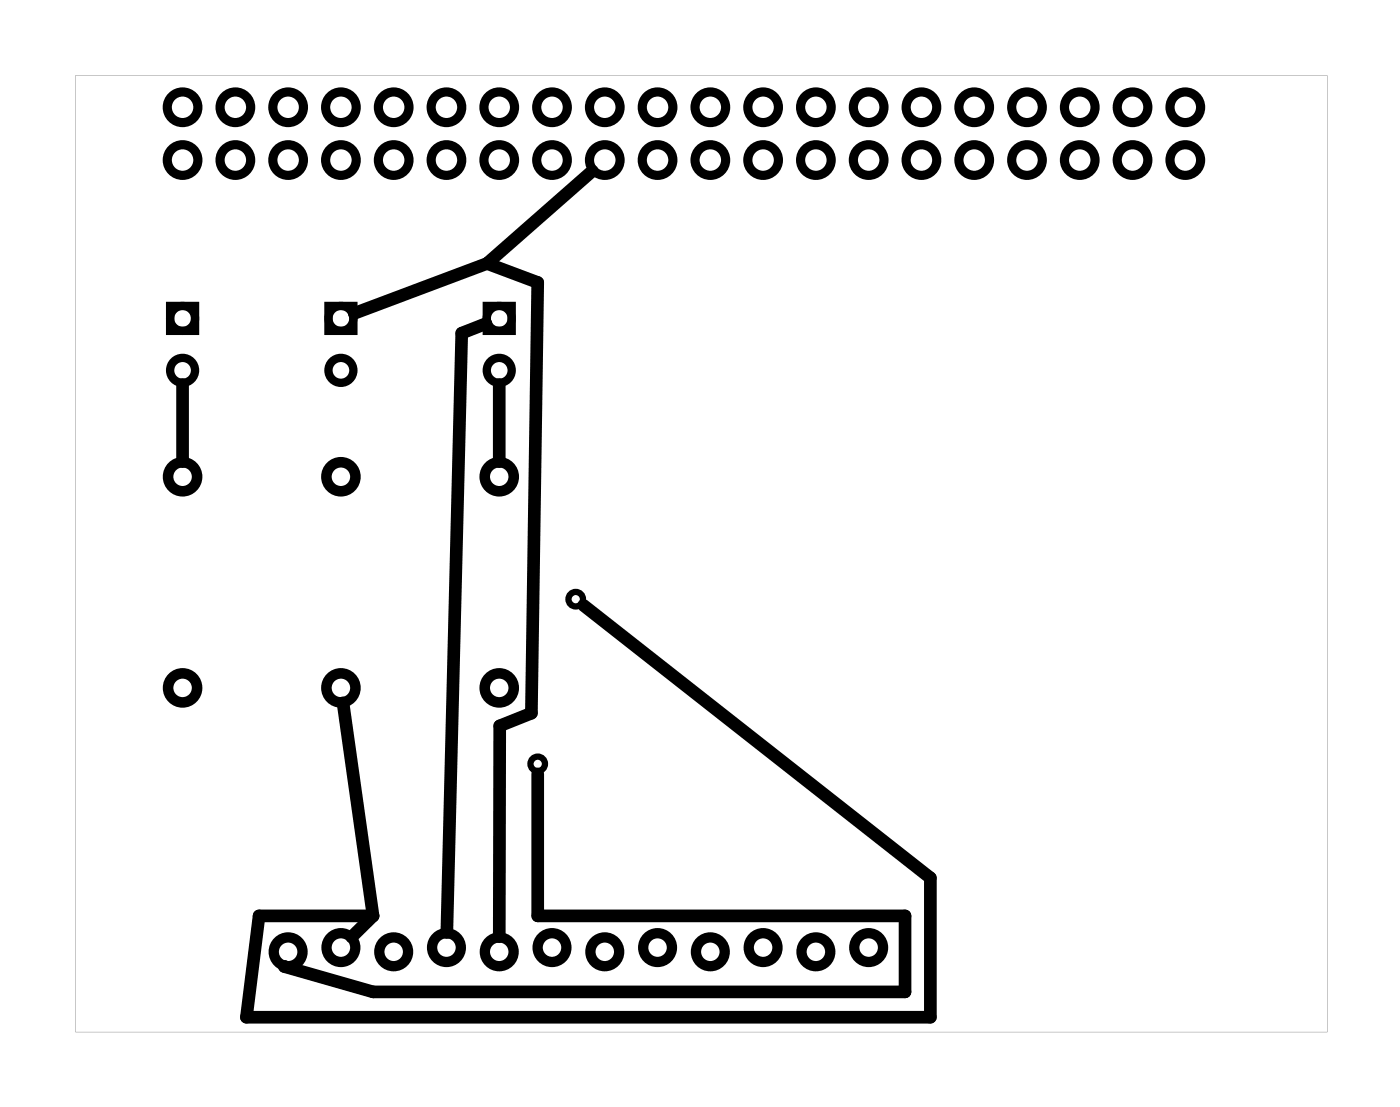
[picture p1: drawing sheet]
<svg xmlns="http://www.w3.org/2000/svg" width="67mm" height="53mm" viewBox="0 0 67 53" stroke-linecap="round" stroke-linejoin="round" font-family="sans-serif">
<path d="M3.6 3.6v46.1h60.3v-46.1zM3.6 3.6h60.3v46.1h-60.3z" fill="#000"/>
<g fill="none" stroke="#000" stroke-width=".44">
<circle cx="8.8" cy="5.2" r=".74"/>
<circle cx="8.8" cy="7.7" r=".74"/>
<circle cx="11.3" cy="5.2" r=".74"/>
<circle cx="11.3" cy="7.7" r=".74"/>
<circle cx="13.9" cy="5.2" r=".74"/>
<circle cx="13.9" cy="7.7" r=".74"/>
<circle cx="16.4" cy="5.2" r=".74"/>
<circle cx="16.4" cy="7.7" r=".74"/>
<circle cx="18.9" cy="5.2" r=".74"/>
<circle cx="18.9" cy="7.7" r=".74"/>
<circle cx="21.5" cy="5.2" r=".74"/>
<circle cx="21.5" cy="7.7" r=".74"/>
<circle cx="24" cy="5.2" r=".74"/>
<circle cx="24" cy="7.7" r=".74"/>
<circle cx="26.6" cy="5.2" r=".74"/>
<circle cx="26.6" cy="7.7" r=".74"/>
<circle cx="29.1" cy="5.2" r=".74"/>
<circle cx="29.1" cy="7.7" r=".74"/>
<circle cx="31.6" cy="5.2" r=".74"/>
<circle cx="31.6" cy="7.7" r=".74"/>
<circle cx="34.2" cy="5.2" r=".74"/>
<circle cx="34.2" cy="7.7" r=".74"/>
<circle cx="36.7" cy="5.2" r=".74"/>
<circle cx="36.7" cy="7.7" r=".74"/>
<circle cx="39.3" cy="5.2" r=".74"/>
<circle cx="39.3" cy="7.7" r=".74"/>
<circle cx="41.8" cy="5.2" r=".74"/>
<circle cx="41.8" cy="7.7" r=".74"/>
<circle cx="44.3" cy="5.2" r=".74"/>
<circle cx="44.3" cy="7.7" r=".74"/>
<circle cx="46.9" cy="5.2" r=".74"/>
<circle cx="46.9" cy="7.7" r=".74"/>
<circle cx="49.4" cy="5.2" r=".74"/>
<circle cx="49.4" cy="7.7" r=".74"/>
<circle cx="52" cy="5.2" r=".74"/>
<circle cx="52" cy="7.7" r=".74"/>
<circle cx="54.5" cy="5.2" r=".74"/>
<circle cx="54.5" cy="7.7" r=".74"/>
<circle cx="57" cy="5.2" r=".74"/>
<circle cx="57" cy="7.7" r=".74"/>
</g>
<g fill="none" stroke="#000" stroke-width=".4">
<path d="M8.2 14.7h1.2v1.2h-1.2zM15.8 14.7h1.2v1.2h-1.2zM23.4 14.7h1.2v1.2h-1.2z"/>
<circle cx="8.8" cy="15.3" r=".6"/>
<circle cx="8.8" cy="17.8" r=".6"/>
<circle cx="16.4" cy="15.3" r=".6"/>
<circle cx="16.4" cy="17.8" r=".6"/>
<circle cx="24" cy="15.3" r=".6"/>
<circle cx="24" cy="17.8" r=".6"/>
</g>
<g fill="none" stroke="#000" stroke-width=".51">
<circle cx="8.8" cy="33.1" r=".7"/>
<circle cx="8.8" cy="22.9" r=".7"/>
<circle cx="16.4" cy="33.1" r=".7"/>
<circle cx="16.4" cy="22.9" r=".7"/>
<circle cx="24" cy="33.1" r=".7"/>
<circle cx="24" cy="22.9" r=".7"/>
</g>
<g fill="none" stroke="#000" stroke-width=".5">
<circle cx="13.9" cy="45.8" r=".69"/>
<circle cx="16.4" cy="45.6" r=".69"/>
<circle cx="18.9" cy="45.8" r=".69"/>
<circle cx="21.5" cy="45.6" r=".69"/>
<circle cx="24" cy="45.8" r=".69"/>
<circle cx="26.6" cy="45.6" r=".69"/>
<circle cx="29.1" cy="45.8" r=".69"/>
<circle cx="31.6" cy="45.6" r=".69"/>
<circle cx="34.2" cy="45.8" r=".69"/>
<circle cx="36.7" cy="45.6" r=".69"/>
<circle cx="39.3" cy="45.8" r=".69"/>
<circle cx="41.8" cy="45.6" r=".69"/>
</g>
<g fill="none" stroke="#000" stroke-width=".3">
<circle cx="25.9" cy="36.8" r=".35"/>
<circle cx="27.7" cy="28.8" r=".35"/>
</g>
<path d="M8.8 18.5v3.7M23.4 15.6l-1.2 .4-.7 28.9M23.4 12.7l2.5 .9-.3 20.7-1.5 .6-.1 10.2M23.4 12.7l-6.4 2.4M24 18.5v3.7M28.5 8.2l-5.1 4.5M16.5 33.8l1.5 10.3M25.9 37.2v6.9h17.7v3.6h-25.6l-4.3-1.2M28.1 29.1l16.7 13.1v6.8h-32.9l.6-4.9h5.5M13.7 46.5h.1M18 44.1l-1.1 1" fill="none" stroke="#000" stroke-width=".61"/>
</svg>
